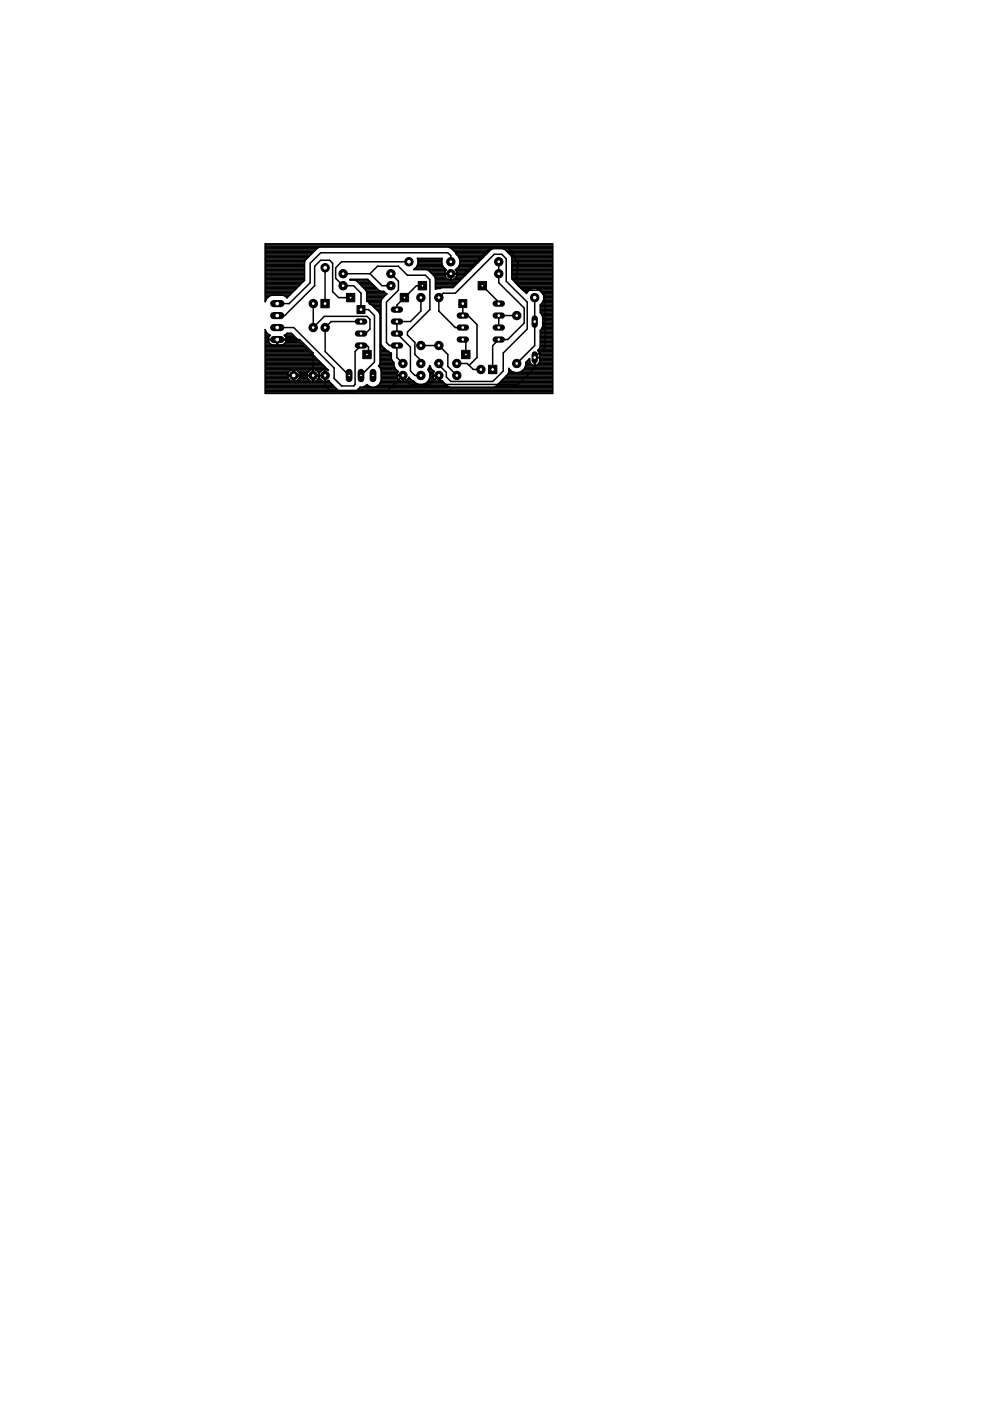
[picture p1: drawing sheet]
<svg xmlns="http://www.w3.org/2000/svg" width="210mm" height="297mm" viewBox="0 0 210 297" stroke-linecap="round" stroke-linejoin="round" font-family="sans-serif">
<g fill="none" stroke="#000" stroke-width=".32">
<path d="M56.2 55.5h8.4M56.2 59.3h8.4M56.2 59.8h8M56.2 59.6h8.2M56.2 59h8.4M56.2 58.8h8.4M56.2 58.5h8.4M56.2 58.2h8.4M56.2 57.9h8.4M56.2 57.7h8.4M56.2 57.4h8.4M56.2 57.1h8.4"/>
<path d="M56.2 56.8h8.4M56.2 56.6h8.4M56.2 56.3h8.4M56.2 56h8.4M56.2 55.8h8.4M56.2 55.2h8.5M56.2 54.9h8.8M56.2 54.7h9M56.2 54.4h9.3M56.2 54.1h9.6M56.2 53.8h9.8M56.2 53.6h10.1"/>
<path d="M56.2 53.3h10.4M56.2 53h10.7M56.2 52.7h10.9M56.2 52.5h11.4M56.2 52.2h61M56.2 51.9h61M68.9 56.8v7.6M72.7 58h5.7M74.2 59.3h3.8M74.2 59.3l1 .1 .4 .2M74.2 59.3l3.8-.1 2.3 2.4 .5 .2M75.6 59.6l2 1.9"/>
<path d="M75.6 59.6h2.7M75.9 59.8h2.7M78.4 58l2.6 2.6h1.9M78.4 58l1.6-1.5h4.5l1.9 1.9h3.8l.9 .9v6.3l-4.7 4.8v.6l1.6 1.6v2.6l1.2 1.2v.7M82.9 58l1.6 1.6v1.9l-2.6 2.6v8.5l.7 .7h1.6v2.5l1.2 1.3M86.7 55.5h-14.3l-1.2 1.3v2.2l1.5 1.6h2.3l1.5 1.6v3.4h1.6l1.3 1.3v9.9l-2.9 2.8M87.8 57.1h6.7M88.1 56.8h6.1M88.3 56.6l-.6 .5h2.7l.5 .2 1.3 1.3 .1 .5v2.2l1.5-.3M88.3 56.6l.3-.7-.1-1.1h5.3a1.86 1.86 0 0 0 .8 2.4M88.3 56.6h5.6M88.5 56.3h5.3"/>
<path d="M88.6 54.9h5.1M88.6 56h5.1M88.6 55.5h5.1M88.6 55.8h5.1M88.6 55.2h5.1M90.9 57.4h3.6M91.2 57.7h3.1M91.5 57.9h2.8M91.7 58.2h2.6M92 58.5h2.4M92.2 58.8h2.3M92.3 59.3h3"/>
<path d="M92.3 59.8h4.9M92.3 59.6h5.2M92.3 59h2.4M94.3 57.9l1.2 .1v1.3M94.6 57.2l-.3 .7M94.6 57.2h.1M94.7 59l-.3-.5-.1-.4h2.6l-.1 .4-.4 .5M94.7 59l.6 .3M95.3 59.3h.6M95.3 52.5h21.9M95.5 59h.1M95.5 58.8h.1"/>
<path d="M95.5 58.5h.1M95.5 58.2h.1M95.6 55.5v-1.3l-.8-.6h-26.8l-2.2 2.2v4.1l-4.5 4.5h-2.5M95.6 58h2.8l5.4-5.4h4.2l1.9 3.2-.7 4.1 1.6 1.6h3.5l1.3 1.3v10.8l-2.2 2.2v2.2l-3.5 3.5h-15.6l-1.3-1.3M95.7 52.6h.1M95.7 52.6l1.5 1.8M95.7 52.6l-.6-.2h-27.4l-.4 .2-2.6 2.5-.1 .5v3.8l-3.7 3.7M95.7 52.7h.1M95.8 52.7h8.7M95.9 59.3h1.8M96.1 53h7.9M96.4 53.3h7.3"/>
<path d="M96.4 59l-.5 .3M96.4 59h1.6M96.6 57.2h.1M96.6 57.2l.3 .7M96.6 53.6h6.8M96.7 58.8h1.6M96.7 57.1h3.2M96.7 57.4h2.9M96.7 53.8h6.5M96.8 58.5h1.7M96.8 57.7h2.6M96.9 57.9l-1.3 .1v1.3"/>
<path d="M96.9 58.2h1.9M96.9 57.9h2.2M96.9 54.1h6M97 56.8h3.2M97.2 54.4a1.93 1.93 0 0 1-.6 2.8M97.2 54.4h5.4M97.2 56.6h3.2M97.3 54.7h5.1M97.3 56.3h3.4M97.5 56h3.5M97.5 54.9h4.6M97.5 55.5h4"/>
<path d="M97.5 55.8h3.8M97.5 55.2h4.3M105.7 55.5v4.4l5.4 5.4v3.2l-3.4 3.5h-2l-1.2 1.3v5M106.7 52.7h10.5M107.2 53h10M107.4 53.3h9.8M107.7 53.6h9.5M108 53.8h9.2M108.3 54.1h8.9M108.4 54.4h8.8M108.5 55.5h8.7M108.5 59h8.7"/>
<path d="M108.5 58.8h8.7M108.5 58.5h8.7M108.5 58.2h8.7M108.5 57.9h8.7M108.5 57.7h8.7M108.5 57.4h8.7M108.5 57.1h8.7M108.5 56.8h8.7M108.5 56.6h8.7M108.5 56.3h8.7M108.5 56h8.7M108.5 55.8h8.7"/>
<path d="M108.5 55.2h8.7M108.5 54.9h8.7M108.5 54.7h8.7M108.7 59.3h8.5M109 59.6h8.2M109.2 59.8h8M56.2 60.9h6.9M56.2 62.6h5.2M56.2 61.7h6.1M56.2 79.8h4.8M56.2 79.5h4.8M56.2 79.2h4.8"/>
<path d="M56.2 79h5M56.2 78.7h5.2M56.2 78.4h5.6M56.2 78.1h13.1M56.2 77.9h12.8M56.2 77.6h12.5M56.2 77.3h12.2M56.2 77h12M56.2 76.8h11.7M56.2 76.5h11.4M56.2 76.2h11.1M56.2 75.9h10.9"/>
<path d="M56.2 75.7h10.6M56.2 75.4h10.3M56.2 75.1h10.1M56.2 74.8h9.8M56.2 74.6h9.5M56.2 74.3h9.2M56.2 74h9M56.2 73.8h8.7M56.2 73.5h8.4M56.2 73.2h8.1M56.2 72.9h1.1M56.2 72.7h.9"/>
<path d="M56.2 72.4h.7M56.2 72.1h.7M56.2 71.8h.7M56.2 71.6h.7M56.2 71.3h.9M56.2 71h.9M56.2 70.8h.6M56.2 70.5h.3M56.2 70.2h.2M56.2 69.9h.1M56.2 63.9h.1M56.2 63.7h.2"/>
<path d="M56.2 63.4h.3M56.2 63.1h.5M56.2 62.8h.8M56.2 62.3h5.5M56.2 62h5.8M56.2 61.5h6.3M56.2 61.2h6.6M56.2 60.7h7.2M56.2 60.4h7.4M56.2 60.1h7.7M56.5 70.5l.8 .6M56.9 72.4v-.3h3.8l-.1 .3"/>
<path d="M57 62.8l-.5 .6-.3 .6v-12.3h61v31.7h-61v-13.5l.3 .6M57.3 71.1h.1M57.3 71.1l-.4 .8h1.8v1.3a1.36 1.36 0 0 1-1.7-.6l-.1-.2M57.7 62.6l-.7 .2M58.7 72.9h.2M58.7 72.7h.2M58.7 72.4h.2M58.7 72.1h.2M58.8 69.4h3.5l8.5 8.6v2.2l1.6 1.6h2.6l.3-.3v-7l1.2-1.2h1.3l.3 .3v1.2l-.3 .4M58.8 72h4.7l2.9 2.8v6.1l.7-.2 .4-.4M59.9 62.6l.7 .2M60.2 72.9h3.9"/>
<path d="M60.5 71h1.7M60.5 71.3h1.9M60.5 72.7h3.3M60.5 62.8h.7M60.6 62.8l.3 .3M60.6 72.4l-.3 .5a1.63 1.63 0 0 1-1.4 .3v-1.3h1.8l-.4-.8 .6-.4h.9l7.8 7.8M60.6 71.6h2.1M60.6 72.4h2.9M60.7 72.1h2.5M60.7 71.8h2.3M60.8 70.8h1.1M60.8 63.1h.1"/>
<path d="M61 79.5h2.6M61 79.5h.1M61 79.7h.1M61 79.7h2.6M61 79.7l.4 .9 .8 .3M61.2 78.9l-.2 .6M62.2 78.3h.1M62.2 78.3v2.6M62.2 78.3l-.4 .1-.6 .5M62.2 79.8h.2M62.2 79.5h.2M62.2 79.2h.2"/>
<path d="M62.2 79h.2M62.2 78.7h.2M62.2 78.4h.2M62.3 79.6h6.6M62.4 78.3h.1M62.4 78.3v2.6M62.4 78.3l.4 .1M62.7 78.4h3.2M62.8 78.4l.6 .5M63.2 78.7h2.3M63.4 78.9l.2 .6M63.4 79h1.9"/>
<path d="M63.5 79.2h1.7M63.6 79.7a1.31 1.31 0 0 1-1.2 1.2M63.6 79.7h.1M63.6 79.5h.1M63.6 79.8h1.5M63.6 79.5h1.5M65.3 78.9l-.2 .7h3.9M66.3 78.3h.1M66.3 78.3l-.4 .1-.6 .5M66.3 78.3v2.6M66.3 79.8h.1M66.3 79.5h.1"/>
<path d="M66.3 79.2h.1M66.3 79h.1M66.3 78.7h.1M66.3 78.4h.1M66.4 69.4h.1M66.4 69.4l2.4-2.3h9l.6 .6v2.1l-.9 .9h-1M66.4 64.4v5M66.4 78.3l.8 .3M66.8 78.4h1.7M67.2 78.6l.3 .3M67.3 78.7h.8M67.5 78.9l.2 .5 .1-.5"/>
<path d="M67.5 79h.3M67.6 79.2h.1M67.7 79.9h.1M67.7 79.9l-.2 .4M67.7 79.9l.4 .7 .7 .3M68.8 78.3h.1M68.8 78.3l-.4 .1-.6 .5M68.9 78.3v2.6M68.9 79.8h.1M68.9 79.5h.1M68.9 79.2h.1M68.9 79h.1"/>
<path d="M68.9 78.7h.1M68.9 78.4h.1M69 79.7h-3.9l.2 .6M69.4 78.4h.1M69.6 78.5l-.6-.2-.1 3.5 1 1h12.4l3.1-3.2v.3l1.6 1.6h4.1l1.9-1.9M69.6 78.5h.1M74.3 63.1h-2.5l-1.3-1.3v-6l-.6-.6h-1.9l-1.3 1.3v4.1l-6.3 6.3h-1.6M76.2 60.1h2.6M76.5 60.4h2.6M76.5 68.2h-6.3l-1.3 1.2v5.1l5.1 5.1M76.8 60.7h2.6M77 60.9h2.7"/>
<path d="M77.3 61.2h2.6M77.6 61.5l.1 .4v1.9l.3 .1M77.6 61.5h2.6M77.7 61.7l3.7 .1 .6 .5M77.7 62.6h4M77.7 63.7h3.1M77.7 63.4h3.2M77.7 63.1h3.5M77.7 62.8h3.8M77.7 62.3h4.3M77.7 62h3.9M78 63.9l.4 .6 .4 .1 1.6 1.6 .2 .5v10.3l-.3 .6"/>
<path d="M78 63.9h2.8M78.3 64.2h2.5M78.4 64.5h2.4M78.9 64.7h1.9M79.2 65h1.6M79.5 65.3h1.3M79.8 65.6h1M80 65.8h.8M80.3 77.6l.3 .3 .2 .6v2.2a1.75 1.75 0 0 1-1.2 1.3 1.75 1.75 0 0 1-1.8-.5l-.9 .6-.6 .1M80.3 77.6h3.3M80.3 66.1h.5M80.5 77.3h3"/>
<path d="M80.5 66.4h.3M80.5 77.9h3.2M80.6 77h2.9M80.6 66.7h.2M80.6 76.8h2.8M80.6 76.5h2.6M80.6 76.2h2.4M80.6 75.9h2.4M80.6 75.7h2.4M80.6 75.4h2.4M80.6 75.1h2.4M80.6 74.8h2.3"/>
<path d="M80.6 74.6h1.8M80.6 74.3h1.4M80.6 74h1.1M80.6 73.8h.8M80.6 73.5h.5M80.6 73.2h.3M80.6 72.9h.2M80.6 72.7h.2M80.6 72.4h.2M80.6 72.1h.2M80.6 71.8h.2M80.6 71.6h.2"/>
<path d="M80.6 71.3h.2M80.6 71h.2M80.6 70.8h.2M80.6 70.5h.2M80.6 70.2h.2M80.6 69.9h.2M80.6 69.7h.2M80.6 69.4h.2M80.6 69.1h.2M80.6 68.9h.2M80.6 68.6h.2M80.6 68.3h.2"/>
<path d="M80.6 68h.2M80.6 67.8h.2M80.6 67.5h.2M80.6 67.2h.2M80.6 66.9h.2M80.7 78.1h3.1M80.8 78.4h3.2M80.8 79.8h3.3M80.8 79.5h3.3M80.8 79.2h3.4M80.8 79h3.5M80.8 78.7h3.5"/>
<path d="M80.9 63.4l-.1 .4v9.1l.1 .4 1 1 1.1 .6v1.1l.2 .5M82 62.3l-1.1 1.1M83.2 76.5l.3 .3a1.86 1.86 0 0 0 1 2M84.3 78.9l-.2 .7h1.3v1.3l-.6-.2-.5-.4M84.5 78.8h.1M84.5 78.8l-.2 .1M85.4 79.8h.1M89.2 63.1v2.9l-2.2 2.2h-2.8v2.5l2.8 2.9v5.1l1 .9h1.2M89.2 73.3h3.8l2 1.9v2.5l1.9 1.9M89.6 60.6h-1.3l-4.1 4.1v.9M90.8 78.4h.9M90.9 78.1h.5"/>
<path d="M90.9 78.7h1M91 77.9h.3M91.1 79h.8M91.1 77.6h.1M91.2 79.2a1.96 1.96 0 0 1-1.6 2.3M91.2 79.8h.6M91.2 79.5h.6M91.2 79.2h.6M92.1 78.8h.1M92.1 78.8l-.7-.6-.3-.7-.4 .8 .5 .9M92.3 60.9h3.8M92.3 61.2h.3"/>
<path d="M92.3 60.7h4.1M92.3 60.4h4.3M92.3 60.1h4.6M93 79.8h.1M96.1 61l8-8.1 .5-.2h2l.5 .2 1.3 1.3 .1 .4v4.5l3.1 3.1 .1-.2M96.9 77.1h2.2l1.3 1.2h1.6M98.1 69.4h-1.6l-3.5-3.4v-2.9l1-.9h2.5l8.3-8.3h1.6l.9 1v4.7l4.5 4.5v5.7l-5.1 5v3.9l-2.2 2.2h-8.9l-1-1v-.9l-1.6-1.6v-.3M98.1 72l.7 .6v2.6M98.1 64.4v2.5M98.4 66.9h.8l1.9 1.9v7l-1.6 1.7M102.3 60.6l3.4 3.5v.3M107.3 79.8h9.9"/>
<path d="M107.5 79.5h9.7M107.8 79.2h9.4M107.9 79h1.1M107.9 78.1v.8l-.2 .4-2.5 2.6-.5 .2h-9.3l-.5-.2-1.2-1.2-.6 .2v-1.2h-1.3a1.25 1.25 0 0 0 1.2 1.2v-1.3h-1.2l.3-.8M107.9 78.7h.5M107.9 78.4h.2M107.9 78.1h.1M109.5 60.1h7.7M109.6 66.9h-3.9v2.5M109.8 60.4h7.4M110.1 79h7.1M110.1 60.7h7.1"/>
<path d="M110.3 60.9h6.9M110.6 61.2h2.3M110.7 78.7h6.5M110.9 61.5h1.4M111 78.4h6.2M111.1 61.7h.9M111.2 78.1h6M111.3 77.9h5.9M111.4 77.6h5.8M111.4 62h.3M111.5 77.3h1.2M111.5 77h1"/>
<path d="M111.5 76.8h.8M111.8 76.5h.5M112.1 76.2h.2M112.3 61.5a1.95 1.95 0 0 1 2.7 .5M112.3 61.5l-.6 .5M112.5 77l-.2-1-.8 .8a1.95 1.95 0 0 1-1.3 2.1 1.95 1.95 0 0 1-2.3-.8M112.5 77l.2 .3M113.3 77.3h.1M113.3 77h.1M113.3 76.8h.1M113.3 76.5h.1M113.3 76.2h.1"/>
<path d="M113.3 75.9h.1M113.4 63.1v10.2l-3.8 3.8M113.4 77.5h.1M113.8 61.2h3.4M114 74.3l.3 .3M114 77.3h3.2M114 74.3h3.2M114.3 77h2.9M114.3 74.6h2.9M114.3 77l.1-1.1h-1.1v1.6l-.6-.2M114.3 74.6l.1 1.2h-1v1.7M114.3 77l-.4 .4-.4 .1"/>
<path d="M114.3 74h2.9M114.4 76.8h2.8M114.4 74.8h2.8M114.4 76.5h2.8M114.4 76.2h2.8M114.4 75.9h2.8M114.4 75.7h2.8M114.4 75.4h2.8M114.4 75.1h2.8M114.4 73.8h2.8M114.5 61.5h2.7M114.6 73.5h2.6"/>
<path d="M114.6 73.2h2.6M114.6 72.9h2.6M114.6 72.7h2.6M114.6 72.4h2.6M114.6 72.1h2.6M114.6 71.8h2.6M114.6 71.6h2.6M114.6 71.3h2.6M114.6 71h2.6M114.6 70.8h2.6M114.6 70.5h2.6M114.6 70.2h2.6"/>
<path d="M114.6 66.1h2.6M114.6 65.8h2.6M114.6 65.6h2.6M114.6 65.3h2.6M114.6 65h2.6M114.6 64.7h2.6M114.6 66.4h2.6M114.7 69.9h2.5M114.7 64.5h2.5M114.7 61.7h2.5M114.9 66.7h2.3M114.9 69.7h2.3"/>
<path d="M115 66.9h2.2M115 69.4h2.2M115 64.2l-.4 .4v1.7l.5 .9v2l-.5 .9v3.4l-.6 .8M115 62l.3 .7v.8l-.3 .7M115 64.2h2.2M115 62h2.2M115.1 69.1h2.1M115.1 68.9h2.1M115.1 68.6h2.1M115.1 68.3h2.1M115.1 68h2.1M115.1 67.8h2.1"/>
<path d="M115.1 67.5h2.1M115.1 67.2h2.1M115.1 63.9h2.1M115.1 62.3h2.1M115.2 63.7h2M115.2 62.6h2M115.3 63.4h1.9M115.3 63.1h1.9M115.3 62.8h1.9M56.2 83h61M56.2 83.3h61M56.2 82.8h15.5"/>
<path d="M56.2 82.5h15.2M56.2 82.2h14.9M56.2 82h14.6M56.2 81.7h14.4M56.2 81.4h14.1M56.2 81.1h13.8M56.2 80.9h5.7M56.2 80.6h5.2M56.2 80.3h5M56.2 80h4.8M62.2 80.9h.1M62.2 80.9h.2"/>
<path d="M62.2 80.6h.2M62.2 80.3h.2M62.2 80h.2M62.4 80.9h.1M62.6 80.9h3.4M63.1 80.6h2.4M63.4 80.3h1.9M63.5 80h1.7M65.3 80.3l.6 .5 .4 .1M66.3 80.9h.1M66.3 80.6h.1M66.3 80.3h.1"/>
<path d="M66.3 80h.1M66.8 80.9h1.8M67.2 80.6h.9M67.5 80.3h.3M67.6 80h.1M68.8 80.9h.1M68.9 80.9h.1M68.9 80.6h.1M68.9 80.3h.1M68.9 80h.1M69 80.9l.7-.3 2.1 2.2 .4 .2M69.3 80.9h.5"/>
<path d="M75.7 82.8h41.5M76 82.5h41.2M76.3 82.2h40.9M76.3 82.2l-.7 .6-.4 .2M77.2 82h1.2M77.7 81.7h.3M79.7 82h15.3M80.2 81.7h14.5M80.5 81.4h8M80.6 81.1h7.4M80.8 80.9h4.3M80.8 80.6h3.8"/>
<path d="M80.8 80.3h3.5M80.8 80h3.4M84.3 80.3l-.2-.6h1.4v1.2a1.27 1.27 0 0 0 1.2-.9l.6 .6 1.6 .9M85.4 80.9h.1M85.4 80.6h.1M85.4 80.3h.1M85.4 80h.1M85.8 80.9h2M86.3 80.6h.9M86.5 80.3h.5M86.7 80h.1M90 81.4h4.4"/>
<path d="M90.4 81.1h3.7M90.7 80.9h2M90.9 80.6h1.3M91 80.3h.9M91.2 80h.6M93 80.9h.1M93 80.6h.1M93 80.3h.1M93 80h.1M93.4 80.9h.5M94.6 81.6h.1M105 82h12.2"/>
<path d="M105.4 81.7h11.8M105.6 81.4h11.6M105.9 81.1h11.3M106.2 80.9h11M106.5 80.6h10.7M106.7 80.3h10.5M107 80h10.2"/>
</g>
<path d="M74 78.9v1.4" fill="none" stroke="#000" stroke-width="1.4"/>
<circle cx="74" cy="79.6" r=".3" fill="#fff" stroke="#000" stroke-width=".21"/>
<path d="M76.5 78.9v1.4" fill="none" stroke="#000" stroke-width="1.4"/>
<circle cx="76.5" cy="79.6" r=".3" fill="#fff" stroke="#000" stroke-width=".21"/>
<path d="M79.1 78.9v1.4" fill="none" stroke="#000" stroke-width="1.4"/>
<circle cx="79.1" cy="79.6" r=".3" fill="#fff" stroke="#000" stroke-width=".21"/>
<circle cx="66.4" cy="64.4" r=".89" fill="#000" stroke="#000" stroke-width=".21"/>
<circle cx="66.4" cy="64.4" r=".4" fill="#fff" stroke="#000" stroke-width=".21"/>
<path d="M68 63.5h1.8v1.8h-1.8z" fill="#000" stroke="#000" stroke-width=".21"/>
<circle cx="68.9" cy="64.4" r=".4" fill="#fff" stroke="#000" stroke-width=".21"/>
<circle cx="85.4" cy="79.6" r=".89" fill="#000" stroke="#000" stroke-width=".21"/>
<circle cx="85.4" cy="79.6" r=".4" fill="#fff" stroke="#000" stroke-width=".21"/>
<circle cx="85.4" cy="77.1" r=".89" fill="#000" stroke="#000" stroke-width=".21"/>
<circle cx="85.4" cy="77.1" r=".4" fill="#fff" stroke="#000" stroke-width=".21"/>
<circle cx="89.2" cy="77.1" r=".89" fill="#000" stroke="#000" stroke-width=".21"/>
<circle cx="89.2" cy="77.1" r=".4" fill="#fff" stroke="#000" stroke-width=".21"/>
<circle cx="89.2" cy="79.6" r=".89" fill="#000" stroke="#000" stroke-width=".21"/>
<circle cx="89.2" cy="79.6" r=".4" fill="#fff" stroke="#000" stroke-width=".21"/>
<circle cx="93" cy="79.6" r=".89" fill="#000" stroke="#000" stroke-width=".21"/>
<circle cx="93" cy="79.6" r=".4" fill="#fff" stroke="#000" stroke-width=".21"/>
<circle cx="93" cy="77.1" r=".89" fill="#000" stroke="#000" stroke-width=".21"/>
<circle cx="93" cy="77.1" r=".4" fill="#fff" stroke="#000" stroke-width=".21"/>
<circle cx="96.9" cy="79.6" r=".89" fill="#000" stroke="#000" stroke-width=".21"/>
<circle cx="96.9" cy="79.6" r=".4" fill="#fff" stroke="#000" stroke-width=".21"/>
<circle cx="96.9" cy="77.1" r=".89" fill="#000" stroke="#000" stroke-width=".21"/>
<circle cx="96.9" cy="77.1" r=".4" fill="#fff" stroke="#000" stroke-width=".21"/>
<circle cx="102" cy="78.3" r=".89" fill="#000" stroke="#000" stroke-width=".21"/>
<circle cx="102" cy="78.3" r=".4" fill="#fff" stroke="#000" stroke-width=".21"/>
<path d="M103.6 77.4h1.7v1.8h-1.7z" fill="#000" stroke="#000" stroke-width=".21"/>
<circle cx="104.5" cy="78.3" r=".4" fill="#fff" stroke="#000" stroke-width=".21"/>
<circle cx="66.4" cy="79.6" r=".89" fill="#000" stroke="#000" stroke-width=".21"/>
<circle cx="66.4" cy="79.6" r=".4" fill="#fff" stroke="#000" stroke-width=".21"/>
<circle cx="66.4" cy="69.4" r=".89" fill="#000" stroke="#000" stroke-width=".21"/>
<circle cx="66.4" cy="69.4" r=".4" fill="#fff" stroke="#000" stroke-width=".21"/>
<circle cx="68.9" cy="79.6" r=".89" fill="#000" stroke="#000" stroke-width=".21"/>
<circle cx="68.9" cy="79.6" r=".4" fill="#fff" stroke="#000" stroke-width=".21"/>
<circle cx="68.9" cy="69.4" r=".89" fill="#000" stroke="#000" stroke-width=".21"/>
<circle cx="68.9" cy="69.4" r=".4" fill="#fff" stroke="#000" stroke-width=".21"/>
<circle cx="72.7" cy="60.6" r=".89" fill="#000" stroke="#000" stroke-width=".21"/>
<circle cx="72.7" cy="60.6" r=".4" fill="#fff" stroke="#000" stroke-width=".21"/>
<circle cx="82.9" cy="60.6" r=".89" fill="#000" stroke="#000" stroke-width=".21"/>
<circle cx="82.9" cy="60.6" r=".4" fill="#fff" stroke="#000" stroke-width=".21"/>
<circle cx="72.7" cy="58" r=".89" fill="#000" stroke="#000" stroke-width=".21"/>
<circle cx="72.7" cy="58" r=".4" fill="#fff" stroke="#000" stroke-width=".21"/>
<circle cx="82.9" cy="58" r=".89" fill="#000" stroke="#000" stroke-width=".21"/>
<circle cx="82.9" cy="58" r=".4" fill="#fff" stroke="#000" stroke-width=".21"/>
<circle cx="89.2" cy="63.1" r=".89" fill="#000" stroke="#000" stroke-width=".21"/>
<circle cx="89.2" cy="63.1" r=".4" fill="#fff" stroke="#000" stroke-width=".21"/>
<circle cx="89.2" cy="73.3" r=".89" fill="#000" stroke="#000" stroke-width=".21"/>
<circle cx="89.2" cy="73.3" r=".4" fill="#fff" stroke="#000" stroke-width=".21"/>
<circle cx="93" cy="63.1" r=".89" fill="#000" stroke="#000" stroke-width=".21"/>
<circle cx="93" cy="63.1" r=".4" fill="#fff" stroke="#000" stroke-width=".21"/>
<circle cx="93" cy="73.3" r=".89" fill="#000" stroke="#000" stroke-width=".21"/>
<circle cx="93" cy="73.3" r=".4" fill="#fff" stroke="#000" stroke-width=".21"/>
<circle cx="105.7" cy="55.5" r=".89" fill="#000" stroke="#000" stroke-width=".21"/>
<circle cx="105.7" cy="55.5" r=".4" fill="#fff" stroke="#000" stroke-width=".21"/>
<circle cx="95.6" cy="55.5" r=".89" fill="#000" stroke="#000" stroke-width=".21"/>
<circle cx="95.6" cy="55.5" r=".4" fill="#fff" stroke="#000" stroke-width=".21"/>
<circle cx="105.7" cy="58" r=".89" fill="#000" stroke="#000" stroke-width=".21"/>
<circle cx="105.7" cy="58" r=".4" fill="#fff" stroke="#000" stroke-width=".21"/>
<circle cx="95.6" cy="58" r=".89" fill="#000" stroke="#000" stroke-width=".21"/>
<circle cx="95.6" cy="58" r=".4" fill="#fff" stroke="#000" stroke-width=".21"/>
<circle cx="109.6" cy="77.1" r=".89" fill="#000" stroke="#000" stroke-width=".21"/>
<circle cx="109.6" cy="77.1" r=".4" fill="#fff" stroke="#000" stroke-width=".21"/>
<circle cx="109.6" cy="66.9" r=".89" fill="#000" stroke="#000" stroke-width=".21"/>
<circle cx="109.6" cy="66.9" r=".4" fill="#fff" stroke="#000" stroke-width=".21"/>
<path d="M75.7 64.8h1.7v1.7h-1.7z" fill="#000" stroke="#000" stroke-width=".21"/>
<circle cx="76.5" cy="65.6" r=".4" fill="#fff" stroke="#000" stroke-width=".21"/>
<path d="M75.9 68.2h1.3" fill="none" stroke="#000" stroke-width="1.3"/>
<circle cx="76.5" cy="68.2" r=".4" fill="#fff" stroke="#000" stroke-width=".21"/>
<path d="M75.9 70.7h1.3" fill="none" stroke="#000" stroke-width="1.3"/>
<circle cx="76.5" cy="70.7" r=".4" fill="#fff" stroke="#000" stroke-width=".21"/>
<path d="M75.9 73.3h1.3" fill="none" stroke="#000" stroke-width="1.3"/>
<circle cx="76.5" cy="73.3" r=".4" fill="#fff" stroke="#000" stroke-width=".21"/>
<path d="M83.5 73.3h1.3" fill="none" stroke="#000" stroke-width="1.3"/>
<circle cx="84.2" cy="73.3" r=".4" fill="#fff" stroke="#000" stroke-width=".21"/>
<path d="M83.5 70.7h1.3" fill="none" stroke="#000" stroke-width="1.3"/>
<circle cx="84.2" cy="70.7" r=".4" fill="#fff" stroke="#000" stroke-width=".21"/>
<path d="M83.5 68.2h1.3" fill="none" stroke="#000" stroke-width="1.3"/>
<circle cx="84.2" cy="68.2" r=".4" fill="#fff" stroke="#000" stroke-width=".21"/>
<path d="M83.5 65.6h1.3" fill="none" stroke="#000" stroke-width="1.3"/>
<circle cx="84.2" cy="65.6" r=".4" fill="#fff" stroke="#000" stroke-width=".21"/>
<path d="M97.3 63.5h1.7v1.7h-1.7z" fill="#000" stroke="#000" stroke-width=".21"/>
<circle cx="98.1" cy="64.4" r=".4" fill="#fff" stroke="#000" stroke-width=".21"/>
<path d="M97.5 66.9h1.3" fill="none" stroke="#000" stroke-width="1.3"/>
<circle cx="98.1" cy="66.9" r=".4" fill="#fff" stroke="#000" stroke-width=".21"/>
<path d="M97.5 69.4h1.3" fill="none" stroke="#000" stroke-width="1.3"/>
<circle cx="98.1" cy="69.4" r=".4" fill="#fff" stroke="#000" stroke-width=".21"/>
<path d="M97.5 72h1.3" fill="none" stroke="#000" stroke-width="1.3"/>
<circle cx="98.1" cy="72" r=".4" fill="#fff" stroke="#000" stroke-width=".21"/>
<path d="M105.1 72h1.3" fill="none" stroke="#000" stroke-width="1.3"/>
<circle cx="105.7" cy="72" r=".4" fill="#fff" stroke="#000" stroke-width=".21"/>
<path d="M105.1 69.4h1.3" fill="none" stroke="#000" stroke-width="1.3"/>
<circle cx="105.7" cy="69.4" r=".4" fill="#fff" stroke="#000" stroke-width=".21"/>
<path d="M105.1 66.9h1.3" fill="none" stroke="#000" stroke-width="1.3"/>
<circle cx="105.7" cy="66.9" r=".4" fill="#fff" stroke="#000" stroke-width=".21"/>
<path d="M105.1 64.4h1.3" fill="none" stroke="#000" stroke-width="1.3"/>
<circle cx="105.7" cy="64.4" r=".4" fill="#fff" stroke="#000" stroke-width=".21"/>
<path d="M113.4 67.5v1.4" fill="none" stroke="#000" stroke-width="1.3"/>
<circle cx="113.4" cy="68.2" r=".4" fill="#fff" stroke="#000" stroke-width=".21"/>
<path d="M113.4 75.1v1.4" fill="none" stroke="#000" stroke-width="1.3"/>
<circle cx="113.4" cy="75.8" r=".4" fill="#fff" stroke="#000" stroke-width=".21"/>
<circle cx="86.7" cy="55.5" r=".89" fill="#000" stroke="#000" stroke-width=".21"/>
<circle cx="86.7" cy="55.5" r=".51" fill="#fff" stroke="#000" stroke-width=".21"/>
<circle cx="113.4" cy="63.1" r=".89" fill="#000" stroke="#000" stroke-width=".21"/>
<circle cx="113.4" cy="63.1" r=".51" fill="#fff" stroke="#000" stroke-width=".21"/>
<path d="M58 72h1.5" fill="none" stroke="#000" stroke-width="1.5"/>
<circle cx="58.8" cy="72" r=".51" fill="#fff" stroke="#000" stroke-width=".21"/>
<path d="M58 69.4h1.5" fill="none" stroke="#000" stroke-width="1.5"/>
<circle cx="58.8" cy="69.4" r=".51" fill="#fff" stroke="#000" stroke-width=".21"/>
<path d="M58 66.9h1.5" fill="none" stroke="#000" stroke-width="1.5"/>
<circle cx="58.8" cy="66.9" r=".51" fill="#fff" stroke="#000" stroke-width=".21"/>
<path d="M58 64.4h1.5" fill="none" stroke="#000" stroke-width="1.5"/>
<circle cx="58.8" cy="64.4" r=".51" fill="#fff" stroke="#000" stroke-width=".21"/>
<circle cx="68.9" cy="56.8" r=".89" fill="#000" stroke="#000" stroke-width=".21"/>
<circle cx="68.9" cy="56.8" r=".51" fill="#fff" stroke="#000" stroke-width=".21"/>
<circle cx="62.3" cy="79.6" r=".89" fill="#000" stroke="#000" stroke-width=".21"/>
<circle cx="62.3" cy="79.6" r=".51" fill="#fff" stroke="#000" stroke-width=".21"/>
<path d="M76.9 74.3h1.8v1.8h-1.8z" fill="#000" stroke="#000" stroke-width=".21"/>
<circle cx="77.8" cy="75.2" r=".3" fill="#fff" stroke="#000" stroke-width=".21"/>
<path d="M97.9 74.3h1.8v1.8h-1.8z" fill="#000" stroke="#000" stroke-width=".21"/>
<circle cx="98.8" cy="75.2" r=".3" fill="#fff" stroke="#000" stroke-width=".21"/>
<path d="M73.4 62.2h1.8v1.8h-1.8z" fill="#000" stroke="#000" stroke-width=".21"/>
<circle cx="74.3" cy="63.1" r=".3" fill="#fff" stroke="#000" stroke-width=".21"/>
<path d="M84.9 62.2h1.7v1.8h-1.7z" fill="#000" stroke="#000" stroke-width=".21"/>
<circle cx="85.7" cy="63.1" r=".3" fill="#fff" stroke="#000" stroke-width=".21"/>
<path d="M101.4 59.7h1.7v1.8h-1.7z" fill="#000" stroke="#000" stroke-width=".21"/>
<circle cx="102.3" cy="60.6" r=".3" fill="#fff" stroke="#000" stroke-width=".21"/>
<path d="M88.7 59.7h1.7v1.8h-1.7z" fill="#000" stroke="#000" stroke-width=".21"/>
<circle cx="89.6" cy="60.6" r=".3" fill="#fff" stroke="#000" stroke-width=".21"/>
</svg>
